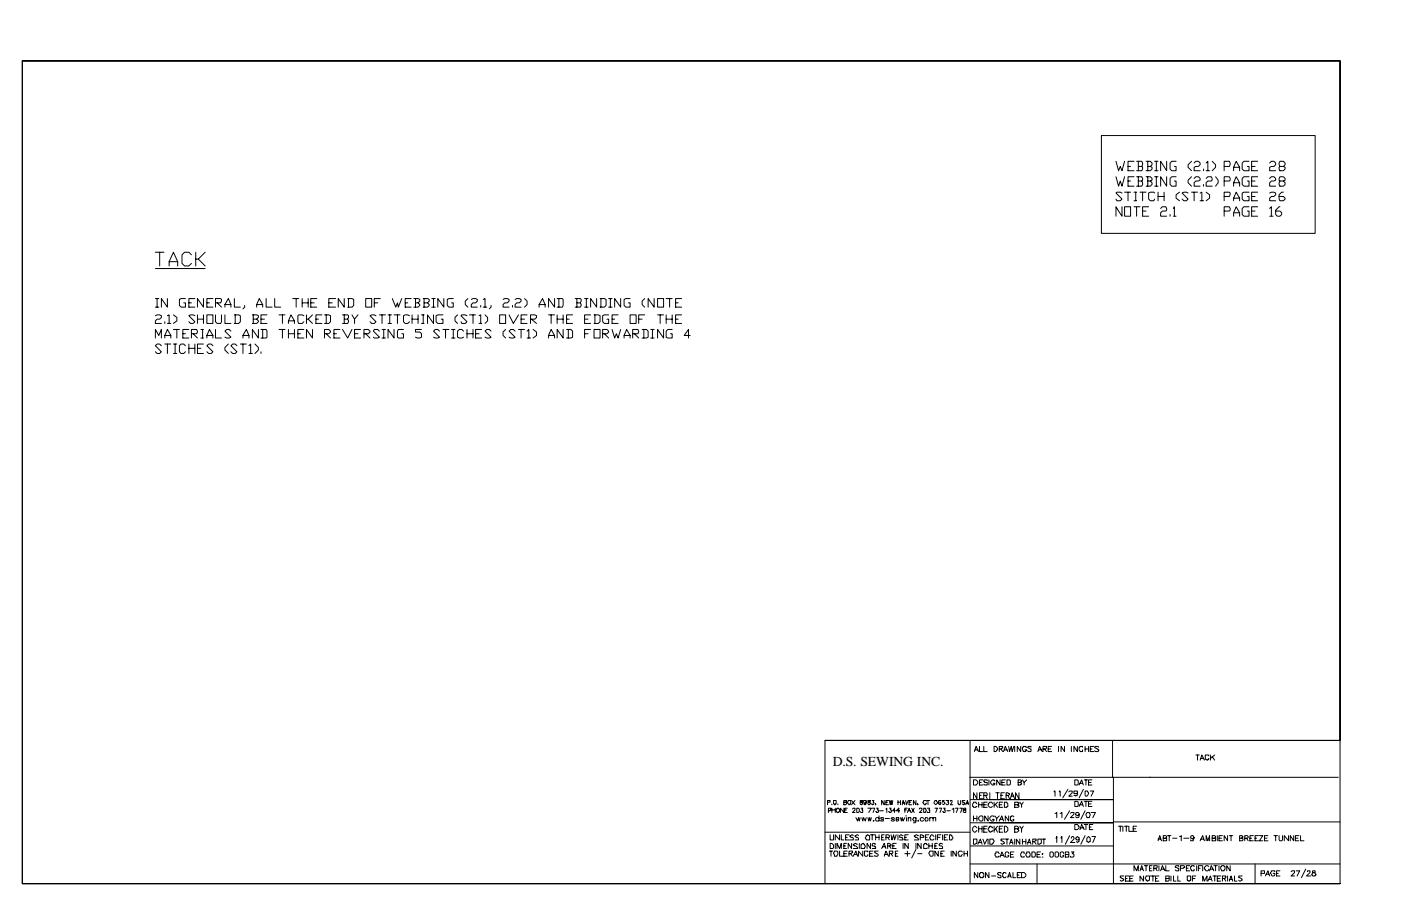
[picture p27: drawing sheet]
<svg xmlns="http://www.w3.org/2000/svg" width="432mm" height="279mm" viewBox="0 0 432 279" stroke-linecap="round" stroke-linejoin="round" font-family="sans-serif">
<defs><g id="words">
<text font-size="4.2" x="256.6" y="236.3">D.S. SEWING INC.</text>
</g></defs>
<g fill="none" stroke="#000" stroke-width=".31">
<path d="M6.9 18.8h406.1v209.5h-158.7v44.2M6.9 18.8v253.7h406.1M6.9 18.8h406.1v253.7M339.5 41.8h65.8v30.2h-65.8zM344 49.7l.8 3 .5-1.4 .5 1.4 .8-3M344 54.5l.8 2.9 .5-1.6 .5 1.6 .8-2.9M345.8 59.5l-.5-.2h-1.1l-.2 .2 1.8 1.9-.5 .5h-1.1l-.2-.5M346.6 59.3h1.9M347.7 51.3h.8M347.7 55.8h.8M347.7 59.3v2.6M349.5 49.7h-1.8v3h1.8"/>
<path d="M349.5 54.5h-1.8v2.9h1.8M349.5 59.3h.8M350 59.3v2.6M350.3 49.7h1.6l.3 .6-.3 1M350.3 54.5h1.6l.3 .5v.6l-.3 .2M350.8 51.3h1.1l.3 .3v.5l-.3 .6h-1.6M350.8 55.8h1.1l.3 1.1-.3 .5h-1.6M350.8 49.7v3M350.8 54.5v2.9M351.4 59.3h1.8M352.2 59.3v2.6M353.2 49.7h1.3l.6 .6v.5l-.6 .5"/>
<path d="M353.2 54.5h1.3l.6 .5v.6l-.6 .2M353.7 51.3h.8l.6 .3v.5l-.6 .6h-1.3M353.7 55.8h.8l.6 .6v.5l-.6 .5h-1.3M353.7 49.7v3M353.7 54.5v2.9M355.9 59.5l-.3-.2h-1.1l-.5 .2v1.9l.5 .5h1.1l.3-.5M355.9 52.7h1M355.9 49.7h1M355.9 57.4h1M355.9 54.5h1M356.4 49.7v3M356.4 54.5v2.9"/>
<path d="M356.9 59.3v2.6M358.8 59.3v2.6M359.6 49.7v3l-1.9-3v3M359.6 54.5v2.9l-1.9-2.9v2.9M362.5 49.7h-1.3l-.6 .6v1.8l.6 .6h1.3v-1.4h-.6M362.5 54.5h-1.3l-.6 .5v1.9l.6 .5h1.3v-1.6h-.6M363.5 59.3l-1 .8v1l1 .8M366.2 59.5l-.5-.2h-.8l-.6 .2 1.9 1.9-.5 .5h-.8l-.6-.5M367.2 49.7l-1 1.1v.8l1 1.1M367.2 54.5l-1 1.1v.8l1 1M367.2 59.3h1.9M368 50.3l.6-.6h.8l.5 .6v.5l-.5 .5h-.8l-.6 .3v1.1h1.9"/>
<path d="M368 55l.6-.5h.8l.5 .5v.6l-.5 .2h-.8l-.6 .6v1h1.9M368 59.3v2.6M369.9 59.5l.5-.2v2.6M370.9 52.1v.6M370.9 56.9v.5M371.7 50.3l.6-.6v3M371.7 55l.6-.5h1l.3 1.1-.3 .2h-1l-.6 .6v1h1.9M371.7 59.3l1.1 .8v1l-1.1 .8M371.7 52.7h1.1M373.6 49.7l1 1.1v.8l-1 1.1M374.6 54.5l.8 1.1v.8l-.8 1M377.3 51.3h1.6l.2-.5-.2-1.1h-1.6v3"/>
<path d="M377.3 55.8h1.6l.2-.2-.2-1.1h-1.6v2.9M380.2 52.7v-1.1l.8-1.9 1.1 1.9v1.1M380.2 57.4v-1l.8-1.9 1.1 1.9v1M380.2 51.6h1.9M380.2 56.4h1.9M385 49.7h-1.6l-.5 .6v1.8l.5 .6h1.6v-1.4h-.6M385 54.5h-1.6l-.5 .5v1.9l.5 .5h1.6v-1.6h-.6M385 59.3h-1.6l-.5 .2v1.9l.5 .5h1.6v-1.3h-.6M385.8 51.3h1M385.8 55.8h1M387.6 49.7h-1.8v3h1.8M387.6 54.5h-1.8v2.9h1.8"/>
<path d="M387.6 59.3h-1.8v2.6h1.8M391.3 50.3l.5-.6h.8l.6 .6v.5l-.6 .5h-.8l-.5 .3v1.1h1.9M391.3 55l.5-.5h.8l.6 .5v.6l-.6 .2h-.8l-.5 .6v1h1.9M391.3 59.5l.5-.2h.8l.6 .2v.6l-.6 .5h-.8l-.5 .5v.8h1.9M394.5 51.3l-.3-.5 .3-1.1h1.1l.5 .6v.5l-.5 .5h-1.1l-.3 .3 .3 1.1h1.1l.5-.6v-.5l-.5-.3M394.5 55.8l-.3-.2 .3-1.1h1.1l.5 .5v.6l-.5 .2h-1.1l-.3 .6 .3 1h1.1l.5-.5v-.5l-.5-.6M395.6 59.3h-.6l-.8 .8v1.3l.3 .5h1.1l.5-.5-.5-.8h-1.4M47.9 77.8h2.6M49.2 77.8v4.2M59 78.6l-.8-.8h-1.3l-.8 .8v2.6l.8 .8h1.3l.8-.8M60.3 77.8v4.2M61.1 79.9l2.1 2.1"/>
<path d="M63.2 77.8l-2.1 2.1h-.8M345.8 63.8v2.9l-1.8-2.9v2.9M346.6 63.8h1.9v2.9h-1.9zM349.5 61.9h.8M349.5 63.8h1.9M350.3 63.8v2.9M352.2 65.1h1M354 63.8h-1.8v2.9h1.8M356.9 60.6h1.9M357.7 64.3l.5-.5h1.1l.3 1-.3 .3h-1.1l-.5 .5v1.1h1.9M360.6 66.1v.6M361.7 64.3l.2-.5v2.9"/>
<path d="M361.7 66.7h.8M369.9 61.9h1M377.3 60.6h1.6l.2-1.1-.2-.2h-1.6v2.6M377.3 65.1h1.6l.2-.3-.2-1h-1.6v2.9M380.2 61.9v-.8l.8-1.8 1.1 1.8v.8M380.2 66.7v-1.1l.8-1.8 1.1 1.8v1.1M380.2 61.1h1.9M380.2 65.6h1.9M385 63.8h-1.6l-.5 .5v1.8l.5 .6h1.6v-1.6h-.6M385.8 60.6h1M385.8 65.1h1M387.6 63.8h-1.8v2.9h1.8"/>
<path d="M391.3 64.3l.5-.5v2.9M391.3 66.7h1.1M394.5 63.8h-.3l-1 1v1.3l.5 .6h.8l.5-.6v-.5l-.5-.5h-1.3M47.9 97.4l.5-.3h.8l.5 .3v.5l-.5 .5h-.8l-.5 .6v.7h1.8M47.9 82.8h15.3M47.9 92.1h1M47.9 94.7h1M48.4 92.1v2.6M50.8 99.2v.5M51.6 92.1v2.6l-1.9-2.6v2.6M51.6 97.4l.5-.3v2.6M51.6 99.7h1.1"/>
<path d="M52.1 82v-1.3l1.3-2.9 1.4 2.9v1.3M52.1 80.7h2.7M53.4 97.1l1.1 .8v1.1l-1.1 .7M57.1 92.1h-1.3l-.5 .2v1.9l.5 .5h1.3v-1.3h-.5M58.2 93.4h.8M60.1 92.1h-1.9v2.6h1.9M60.1 97.4l-.6-.3h-.8l-.5 .3 1.9 1.8-.6 .5h-.8l-.5-.5M60.9 97.1v2.6M60.9 98.4h1.8M62.7 92.1v2.6l-1.8-2.6v2.6M62.7 97.1v2.6M63.8 97.1h1.8v2.6h-1.8z"/>
<path d="M63.8 93.4h.8M65.6 92.1h-1.8v2.6h1.8M66.4 93.4h1.6l.3-1.1-.3-.2h-1.6v2.6M66.4 97.1v2.1l.5 .5h1.1l.3-.5v-2.1M66.9 93.4l1.4 1.3M69.3 94.7v-.8l1.1-1.8 .8 1.8v.8M69.3 97.1v2.6h1.9M69.3 93.9h1.9M72.2 92.1v2.6h1.9M72.2 97.1h1.4l.5 .3v1.8l-.5 .5h-1.4M72.5 97.1v2.6M75.4 94.2v.5l-.5 .5"/>
<path d="M77.8 97.1h1.3l.5 .3v.5l-.5 .5M78.1 98.4h1l.5 .8-.5 .5h-1.3M78.1 97.1v2.6M79.1 94.7v-.8l.8-1.8 1.1 1.8v.8M79.1 93.9h1.9M80.4 98.4h1.1M82 92.1v2.6h1.9M82.3 97.1h-1.9v2.6h1.9M84.7 92.1v2.6h1.8M86 97.1h1.8M87 97.1v2.6M88.9 99.7v-.7l.8-1.9 1.1 1.9v.7"/>
<path d="M88.9 99h1.9M90.2 92.1h1.9M91.3 92.1v2.6M93.1 93.4h1.9M93.1 92.1v2.6M93.7 97.4l-.6-.3h-1l-.3 .3v1.8l.3 .5h1l.6-.5M94.5 97.1v2.6M95 92.1v2.6M95 98.4l1.3 1.3M95.8 93.4h1M96.3 97.1l-1.3 1.3h-.5M97.4 98.4h.8"/>
<path d="M97.6 92.1h-1.8v2.6h1.8M99.2 97.1h-1.8v2.6h1.8M100 97.1h1.3l.6 .3v1.8l-.6 .5h-1.3M100.5 97.1v2.6M101.3 93.4h1.1M103.5 92.1h-2.2v2.6h2.2M105.6 97.1h1.6l.2 .3-.2 1M106.1 92.1v2.6l-1.9-2.6v2.6M106.1 98.4h1.1l.2 .8-.2 .5h-1.6M106.1 97.1v2.6M107.2 92.1h1.3l.5 .2v1.9l-.5 .5h-1.3M107.4 92.1v2.6"/>
<path d="M108.5 97.1l.8 1.3v1.3M110.3 97.1l-1 1.3M112.7 92.1h1.9v2.6h-1.9zM115.4 93.4h1M115.9 97.4l-.5-.3h-.8l-.6 .3 1.9 1.8-.5 .5h-.8l-.6-.5M116.9 97.1h1.9M117.2 92.1h-1.8v2.6M117.7 97.1v2.6M119.6 99.7h1M119.6 97.1h1M120.1 97.1v2.6M120.9 92.1l1.1 2.6 .5-1.3 .3 1.3 1-2.6"/>
<path d="M121.4 97.1h1.9M122.5 97.1v2.6M124.9 93.4h.8M126.2 97.4l-.5-.3h-.8l-.5 .3v1.8l.5 .5h.8l.5-.5M126.7 92.1h-1.8v2.6h1.8M127 98.4h1.9M127 97.1v2.6M127.5 92.1h1.4l.5 .2v.6l-.5 .5M128.1 93.4h.8l.5 .8-.5 .5h-1.4M128.1 92.1v2.6M128.9 97.1v2.6M129.9 99.7h.8"/>
<path d="M129.9 97.1h.8M130.4 92.1h1.4l.5 .2v.6l-.5 .5M130.4 97.1v2.6M130.7 93.4h1.1l.5 .8-.5 .5h-1.4M130.7 92.1v2.6M133.1 92.1h1M133.1 94.7h1M133.6 97.1v2.6l-1.8-2.6v2.6M133.6 92.1v2.6M136.5 97.1h-1.6l-.5 .3v1.8l.5 .5h1.6v-1.3h-.5M136.8 92.1v2.6l-1.9-2.6v2.6M139.7 92.1h-1.3l-.6 .2v1.9l.6 .5h1.3v-1.3h-.5"/>
<path d="M141 97.1l-.8 .8v1.1l.8 .7M143.9 97.4l-.5-.3h-1.1l-.2 .3 1.8 1.8-.5 .5h-1.1l-.2-.5M144.2 92.1l-.8 .8v1l.8 .8M144.7 97.1h1.9M145.3 92.3l.5-.2h.8l.5 .2v.6l-.5 .5h-.8l-.5 .5v.8h1.8M145.8 97.1v2.6M147.6 97.4l.6-.3v2.6M147.6 99.7h.8M148.2 94.2v.5M149 92.3l.5-.2v2.6M149 94.7h1M149.5 97.1l.8 .8v1.1l-.8 .7"/>
<path d="M151.3 94.2v.5l-.5 .5M154 97.1h1.8v2.6h-1.8zM155 92.3l.6-.2h.8l.5 .2v.6l-.5 .5h-.8l-.6 .5v.8h1.9M156.9 97.1l1.3 2.6 1.6-2.6M158 94.2v.5M158.8 92.3l.5-.2h.8l.5 .2v.6l-.5 .5h-.8l-.5 .5v.8h1.8M160.6 98.4h1.1M161.7 92.1l.8 .8v1l-.8 .8M162.5 97.1h-1.9v2.6h1.9M163.5 98.4h1.3l.6-.5v-.5l-.6-.3h-1.3v2.6M163.8 98.4l1.6 1.3M166.2 94.7v-.8l1-1.8 .8 1.8v.8"/>
<path d="M166.2 93.9h1.8M169.1 97.1h1.8M169.9 97.1v2.6M170.9 92.1v2.6l-1.8-2.6v2.6M171.7 92.1h1.6l.3 .2v1.9l-.3 .5h-1.6M171.7 98.4h1.9M171.7 97.1v2.6M172.2 92.1v2.6M173.6 97.1v2.6M174.6 98.4h.8M176.5 97.1h-1.9v2.6h1.9M177.3 92.1h1.6l.2 .2-.2 1.1"/>
<path d="M177.8 93.4h1.1l.2 .8-.2 .5h-1.6M177.8 92.1v2.6M180.2 92.1h1M180.2 94.7h1M180.2 98.4h1M180.7 92.1v2.6M182 97.1h-1.8v2.6h1.8M183.1 97.1h1.3l.5 .3v1.8l-.5 .5h-1.3M183.4 97.1v2.6M183.9 92.1v2.6l-1.9-2.6v2.6M184.9 92.1h1.4l.5 .2v1.9l-.5 .5h-1.4M185.2 92.1v2.6"/>
<path d="M187.6 97.1h-1.3l-.6 .3v1.8l.6 .5h1.3v-1.3h-.5M187.6 92.1h1M187.6 94.7h1M188.1 92.1v2.6M188.6 98.4h.8M190.5 97.1h-1.9v2.6h1.9M191.3 92.1v2.6l-1.9-2.6v2.6M194.2 97.1h1.9v2.6h-1.9zM194.2 92.1h-1.3l-.5 .2v1.9l.5 .5h1.3v-1.3h-.5M196.8 98.4h1.1M198.7 92.1l-.8 .8v1l.8 .8M198.7 97.1h-1.9v2.6"/>
<path d="M201.6 92.1v2.6l-1.8-2.6v2.6M202.7 92.1h1.8v2.6h-1.8zM202.7 97.1h1.8M203.5 97.1v2.6M205.3 92.1h1.9M205.3 98.4h1.9M205.3 97.1v2.6M206.4 92.1v2.6M207.2 97.1v2.6M208.2 93.4h.8M208.2 98.4h.8M210.1 92.1h-1.9v2.6h1.9"/>
<path d="M210.1 97.1h-1.9v2.6h1.9M47.9 104.2v-2.6l1 1.9 .8-1.9v2.6M49.7 106.6l-.5-.5h-.8l-.5 .5 1.8 1.9-.5 .5h-.8l-.5-.5M50.8 104.2v-.7l.8-1.9 1.1 1.9v.7M50.8 103.5h1.9M50.8 106.1h1.9M51.6 106.1v2.9M53.4 101.6h1.9M53.4 106.1h1.1M53.4 109h1.1M54 106.1v2.9M54.5 101.6v2.6"/>
<path d="M56.4 102.9h.7M57.1 106.6l-.5-.5h-.8l-.5 .5v1.9l.5 .5h.8l.5-.5M58.2 101.6h-1.8v2.6h1.8M58.2 106.1v2.9M58.2 107.4h1.9M59 102.9h1.6l.3-.5-.3-.8h-1.6v2.6M59.5 102.9l1.4 1.3M60.1 106.1v2.9M60.9 107.4h1M61.9 101.6h.8M61.9 104.2h.8M62.4 101.6v2.6"/>
<path d="M62.7 106.1h-1.8v2.9h1.8M63.8 104.2v-.7l.8-1.9 1 1.9v.7M63.8 103.5h1.8M65.6 106.6l-.5-.5h-.8l-.5 .5 1.8 1.9-.5 .5h-.8l-.5-.5M66.4 101.6v2.6h1.9M70.4 106.1l-1.1 1.1v.7l1.1 1.1M71.2 102.1l-.6-.5h-.8l-.5 .5 1.9 1.9-.6 .2h-.8l-.5-.2M73 106.6l-.5-.5h-.8l-.5 .5 1.8 1.9-.5 .5h-.8l-.5-.5M74.1 106.1h1.8M74.9 104.2v-.7l1-1.9 .8 1.9v.7M74.9 103.5h1.8M74.9 106.1v2.9"/>
<path d="M76.7 106.6l.6-.5v2.9M76.7 109h1.1M78.6 106.1l1 1.1v.7l-1 1.1M79.6 101.6v2.6l-1.8-2.6v2.6M80.4 101.6h1.6l.3 .5v1.9l-.3 .2h-1.6M80.4 108.5v.5M81 101.6v2.6M86 101.6h1.8M87 101.6v2.6M88.9 102.9h1.9M88.9 101.6v2.6M90.8 101.6v2.6"/>
<path d="M91.8 102.9h.8M93.7 101.6h-1.9v2.6h1.9M96.3 101.6v2.6l-1.8-2.6v2.6M100 102.9h1.3l.6-.8-.6-.5h-1.3v2.6M100.5 102.9l1.4 1.3M102.9 102.9h.8M104.8 101.6h-1.9v2.6h1.9M105.6 101.6l1.6 2.6 1.3-2.6M109.3 102.9h1M111.1 101.6h-1.8v2.6h1.8M112.2 102.9h1.3l.5-.8-.5-.5h-1.3v2.6M112.7 102.9l1.3 1.3"/>
<path d="M116.9 102.1l-.5-.5h-1l-.3 .5 1.8 1.9-.5 .2h-1l-.3-.2M117.7 101.6h1.1M117.7 104.2h1.1M118.3 101.6v2.6M121.4 101.6v2.6l-1.8-2.6v2.6M124.4 101.6h-1.6l-.3 .5v1.9l.3 .2h1.6v-1.3h-.6M129.9 101.6h-1.8v.8h1.3l.5 .5v1.1l-.5 .2h-.8l-.5-.2M135.5 102.1l-.6-.5h-.8l-.5 .5 1.9 1.9-.6 .2h-.8l-.5-.2M136.5 101.6h1.9M137.3 101.6v2.6M139.2 101.6h1M139.2 104.2h1"/>
<path d="M139.7 101.6v2.6M142.9 102.1l-.6-.5h-.7l-.6 .5v1.9l.6 .2h.7l.6-.2M143.9 102.9h1.9M143.9 101.6v2.6M145.8 101.6v2.6M146.6 102.9h1M148.4 101.6h-1.8v2.6h1.8M151.3 102.1l-.5-.5h-.8l-.5 .5 1.8 1.9-.5 .2h-.8l-.5-.2M155.8 101.6l-.8 .8v1.1l.8 .7M158.8 102.1l-.6-.5h-.8l-.5 .5 1.9 1.9-.6 .2h-.8l-.5-.2M159.8 101.6h1.9M160.6 101.6v2.6"/>
<path d="M162.5 102.1l.5-.5v2.6M162.5 104.2h1M164.3 101.6l1.1 .8v1.1l-1.1 .7M169.1 104.2v-.7l.8-1.9 1 1.9v.7M169.1 103.5h1.8M173.6 101.6v2.6l-1.9-2.6v2.6M174.6 101.6h1.3l.6 .5v1.9l-.6 .2h-1.3M175.2 101.6v2.6M180.2 102.9h1M182 101.6h-1.8v2.6M183.1 101.6h1.8v2.6h-1.8zM185.7 102.9h1.4l.5-.8-.5-.5h-1.4v2.6"/>
<path d="M186.3 102.9l1.3 1.3M188.6 101.6l.8 2.6 .6-1.3 .5 1.3 .8-2.6M192.4 104.2v-.7l.7-1.9 1.1 1.9v.7M192.4 103.5h1.8M195 102.9h1.6l.2-.5-.2-.8h-1.6v2.6M195.5 102.9l1.3 1.3M197.9 101.6h1.3l.6 .5v1.9l-.6 .2h-1.3M198.4 101.6v2.6M200.6 101.6h1M200.6 104.2h1M201.1 101.6v2.6M204.5 101.6v2.6l-1.8-2.6v2.6"/>
<path d="M207.2 101.6h-1.4l-.5 .5v1.9l.5 .2h1.4v-1.3h-.6M212.7 103.5h-1.8l1.3-1.9v2.6M254.3 228.3h158.7M299 239.7h44.2M299 228.3v44.2M300.3 231.8l.5-1.6 .8 1.6M300.6 231.2h.8M301.9 230.2v1.6h1M303.2 230.2v1.6h1.1M306.4 230.2h.5l.5 .5v.5h-.2l-.3 .6h-.5zM308 231l1-.3v-.5h-1v1.6M308.5 231l.5 .8"/>
<path d="M309.3 231.8l.5-1.6 .8 1.6M309.6 231.2h.8M310.9 230.2l.2 1.6 .6-1.6 .2 1.6 .6-1.6M312.7 230.2v1.6M314.6 230.2v1.6l-1.1-1.6v1.6M316.4 230.5h-.2v-.3h-.8v.3h-.3v.7l.3 .6h.8l.2-.6h-.5M317.8 230.5v-.3h-.8l-.3 .3 1.1 .5v.8h-.8l-.3-.3M319.9 231.8l.5-1.6 .8 1.6M320.1 231.2h.8M321.5 231h.8l.2-.3v-.5h-1v1.6M322 231l.5 .8M323.1 231h.7"/>
<path d="M324.1 230.2h-1v1.6h1M326.2 230.2v1.6M328.1 230.2v1.6l-1.1-1.6v1.6M330.2 230.2v1.6M332.1 230.2v1.6l-1.1-1.6v1.6M333.6 230.5v-.3h-.8v.3h-.2v.7l.2 .6h.8v-.6M334.4 231h1.1M334.4 230.2v1.6M335.5 230.2v1.6M336 231h.5M337.1 230.2h-1.1v1.6h1.1M338.7 230.5l-.3-.3h-.8l-.3 .3 1.1 .5 .3 .5-.3 .3h-.8l-.3-.3"/>
<path d="M342.9 228.3v11.4M354.3 239.7h58.2M354.5 239.7h-11.3v32.8M368.6 232.8h1M369.1 232.8v1.6M369.9 234.4l.5-1.6 .8 1.6M370.2 233.9h.7M372.5 233.1v-.3h-1v1.4l.8 .2 .2-.5M373.1 232.8v1.6M373.6 233.4l.8 1M374.4 232.8l-1.3 1.1M254.3 256.6h44.7"/>
<path d="M255.1 247.4h.8v-.5h-.8v1.3M255.3 250h.6v-.2h.2v-.6h-.8v1.4M255.9 257.4v1.6h1v-1.6M256.4 247.9v.3zM256.4 249.2v1.4M256.4 249.8h1M256.9 246.9h.8v1h-.3v.3l-.5-.3zM257.4 249.2v1.4M257.7 249.5h.3v-.3h.5v.3h.3v.8h-.3v.3h-.5v-.3h-.3zM258.2 247.9v.3zM258.8 257.4v1.6l-1.4-1.6v1.6M259.3 257.4v1.6h.8"/>
<path d="M260.1 249.2v1.4l-1.1-1.4v1.4M260.1 247.4h.8v-.5h-.8v1.3h.5l.3-.3v-.5h-.3M260.3 249.8h.6M260.6 258.2h.5M261.1 249.2h-.8v1.4h.8M261.4 246.9h.8v1a.56 .56 0 0 1-.8 0 .56 .56 0 0 1 0-.8zM261.7 257.4h-1.1v1.6h1.1M262.5 246.9l1 1.3M262.7 249.5l.3-.3h.5v.6l-.8 .8h.8M263 257.7l-.3-.3-.8 .3 .3 .5h.5l.3 .3v.5h-1.1M263.5 246.9l-1 1.3M263.8 252.1l.5 1.1 .3-1.1 .2 1.1 .3-1.1"/>
<path d="M264.1 249.2h.5l.2 .3v.8l-.2 .3h-.5zM264.6 257.7l-.3-.3-.8 .3 .3 .5h.5l.3 .3v.5h-1.1M265.1 246.9l.3 .5 .5 .2-.3 .6-.5-.3v-.5h.5l.3-.5zM265.4 249.2h.5l-.3 .6h.3v.8h-.5l-.3-.3M265.6 252.1l.3 1.1 .3-1.1 .5 1.1 .3-1.1M267 257.7h.2v-.3l.8 .3v1.3h-1l-.3-.5zM267 247.1v.3l-.6 .2-.2-.2v-.5h.8v1h-.3v.3l-.5-.3M267.5 246.9v.2l.8 .5-.3 .6-.5-.3v-.5h.5l.3-.5zM267.5 249.2h1.1l-.8 1.4M267.5 252.1l.3 1.1 .2-1.1 .3 1.1 .3-1.1M268.3 257.4h1.3M268.8 249.2h.8l-.5 1.4"/>
<path d="M268.8 246.9h.5l-.2 .5h.2v.5l-.2 .3-.5-.3M268.8 257.4v1.6M269.1 253.2l.2-.3v.3zM269.9 247.9v.3M269.9 258.2h1M269.9 257.4v1.6M270.1 249.2h.6l-.3 .6 .5 .2-.2 .6h-.6v-.3h-.2M270.9 252.4l-.2-.3h-.6l-.2 .3v.5l.2 .3h.6l.2-.3M270.9 251.6v1.6M270.9 257.4v1.6M271.2 250h1.1M271.7 258.2h.6"/>
<path d="M272.3 252.4v-.3h-.8l.2 .6h.6v.5h-.8v-.3M272.5 257.4h-.8v1.6h.8M272.5 246.9v1.3l-.8-1.3v1.3M272.8 252.4h1.3M273 258.2h1.1v-.5l-.3-.3h-.8v1.6M273 249.5l.3-.3v1.4M273 247.4h.6M273.6 258.2l.5 .8M273.8 246.9h-.8v1.3h.8M274.1 249.2h.5l-.2 .6 .5 .2-.3 .6h-.5v-.3h-.3M274.1 246.9l.3 1.3 .2-1.3 .3 1.3 .3-1.3M274.6 257.4l.3 1.6 .5-1.6 .3 1.6 .5-1.6"/>
<path d="M275.7 252.4l-.3-.3h-.5l-.3 .3 1.1 .5-.3 .3h-.5l-.3-.3M276 250h-.8l.5-.8v1.4M276.2 252.7h.8v-.6h-.8v1.1h.6l.2-.3M276.8 246.9v1.3M276.8 257.4v1.6M276.8 247.4h.7M277.3 250h-1.1l.8-.8v1.4M277.5 252.1l.3 1.1 .3-1.1 .2 1.1 .6-1.1M277.5 246.9v1.3M278.1 248.2l.2-1.3 .6 1.3M278.1 247.6h.8M278.3 257.7l-.5-.3-.5 .3v.5h.8l.2 .6v.2h-1"/>
<path d="M278.9 258.2h.5M278.9 249.8h.5M279.1 251.6h.3zM279.1 246.9l.3 1.3 .5-1.3M279.4 252.1v1.1M279.7 249.2h-.8v1.4M279.7 250.6l.5-1.4 .5 1.4M279.9 257.4h-1v1.6h1M279.9 252.4l.3-.3h.5v1.1M279.9 250h.6M279.9 252.1v1.1M280.2 247.4h.5"/>
<path d="M281 246.9h-.8v1.3h.8M281 249.2l.8 1.4M281.8 249.2l-.8 1.4M282.3 246.9v1.3l-.8-1.3v1.3M282.3 252.1v1.4l-.3 .2h-.5M282.3 252.4l-.3-.3h-.5l-.2 .6 .2 .5h.5l.3-.3M282.8 253.2l.3-.3v.3zM282.8 247.9v.3M283.1 257.7l-.5-.3-.8 .3 .2 .5h.6l.5 .6v.2h-1.3M283.4 249.5v-.3h.8v.6l-.8 .8h.8M283.6 258.2h1.1v-.5l-1.1-.3v1.6M284.7 249.2h.5l.3 .6-.3 .8h-.5z"/>
<path d="M284.7 252.4l-.3-.3h-.5l-.3 .3v.5l.3 .3h.5l.3-.3M285.2 252.1h.6l.2 .3v.5l-.2 .3h-.6l-.2-.5zM285.2 258.2h.6M285.5 247.1v-.2h-.8v.2a.56 .56 0 0 0 0 .8 .56 .56 0 0 0 .8 0v-.3M285.8 249.2h.7l-.2 .6h.2v.8h-.7v-.3M285.8 246.9h.7M286 246.9v1.3M286.3 257.4h-1.1v1.6h1.1M286.5 252.4l.3-.3h.5l.3 .3v.8M286.5 252.1v1.1M287.6 252.4v-.3h.8v1.1M287.9 258l-.8-.6-.6 .8 .3 .8h.8l.3-.2"/>
<path d="M288.1 246.9h.6l.2 .5-.5 .8-.5-.6zM288.1 249.2h.8l-.5 1.4M288.4 257.4v1.6M288.9 258.2h.8M289.5 249.2h.7l-.5 1.4M290 257.4h-1.1v1.6M290 246.9h-.5l-.3 .2v.8l.5 .3v-.3h.3v-.5h-.8v.2M290.5 257.4v1.6M290.8 249.2h.5l-.3 .6h.3v.8h-.5v-.3h-.3M291 246.9h-.5v.5l.3-.3 .5 .5-.5 .6-.3-.3M291 258.2h.6M291.6 246.9h.8l-.3 .5h.3v.5l-.3 .3-.5-.3"/>
<path d="M291.8 250h1.1M292.1 257.4h-1.1v1.6h1.1M292.6 257.4h.6l.5 .8-.3 .8h-.8zM292.9 247.1v-.2h.5v.5l-.5 .8h.8M293.4 249.5l.6-.3v1.4M294.5 249.2h.8l-.6 1.4M295.3 246.9v1h.2v.3l.6-.3v-1M295.8 249.2h.8l-.5 1.4M297.1 249.2l-.2 .3 .2 .3h.6v.8h-.6l-.2-.3 .2-.5h.6v-.6zM297.4 246.9h-.8v.5h.5v.2h.3l-.3 .6-.5-.3M297.7 248.2l.5-1.3 .2 1.3M297.9 247.6h.5"/>
<path d="M299.2 246.6h44M299.2 253.7h44M300 240.5h.8l.6 .5v.6l-.6 .5h-.8zM300 258.8h1.1v1.3l-1.1 .2zM300 251.6v1.6M300 252.4h1.1M301.1 247.9l-.3-.5h-.8l-.2 .5v.8h.2v.3h.8v-.3h.3M301.1 244.5v1.8l-1.1-1.8v1.8M301.1 255.3l-.5-.5-.8 .5v.8l.5 .5 .8-.5M301.1 251.6v1.6M301.6 248.2h1.1M301.6 255.6h1.1"/>
<path d="M301.6 247.4v1.6M301.6 254.8v1.8M301.6 259.8h.8M301.9 241.3h.5M301.9 245.3h.5M302.2 251.6h.5l.2 .3v1l-.2 .3h-.5l-.6-.5v-.6zM302.7 247.4v1.6M302.7 254.8v1.8M302.9 240.5h-1v1.6h1M302.9 244.5h-1v1.8h1M302.9 258.8l.6 1.5 .8-1.5M303.2 245.3h1.1v-.6l-.3-.2h-.8v1.8"/>
<path d="M303.2 248.2h.8M303.2 255.6h.8M303.7 245.3l.6 1M304.3 240.8v-.3h-.8l-.3 .3 .3 .5h.8v.8h-.8l-.3-.3M304.3 247.4h-1.1v1.6h1.1M304.3 254.8h-1.1v1.8h1.1M304.5 251.6v1.6l-1-1.6v1.6M304.5 258.8v1.5M304.8 240.5v1.6M305.1 258.8h1l.3 .8-.5 .7h-.8zM305.1 244.5v1.8M305.9 247.9l-.3-.5h-.5l-.3 .5h-.3v.5l.6 .6h.5l.3-.3"/>
<path d="M305.9 255.3v-.2l-.8-.3-.6 .8 .6 1 .8-.2v-.3M306.4 251.9l-.3-.3h-.5l-.5 .5v.6l.5 .5h.5l.3-.5h-.5M306.4 247.4v1.6M306.4 254.8v1.8M306.7 240.8h-.3v-.3h-.5l-.6 .5v.6l.6 .5h.5v-.3h.3v-.2h-.6M306.7 251.6l.5 .8v.8M306.9 248.2l.5 .8M306.9 244.5h1.1M306.9 255.6l.5 1M307.4 247.4l-1 1M307.4 244.5v1.8M307.4 254.8l-1 1.3"/>
<path d="M308 253.2l.8-1.6 .5 1.6M308 248.2h.8M308 255.6h.8M308 251.6l-.8 .8M308.2 240.5v1.6l-1-1.6v1.6M308.2 252.7h.8M308.5 245.3h.5M308.8 241.3h.8M309 247.4h-1v1.6h1M309 254.8h-1v1.8h1M309.6 247.4h.8l.2 .5v.8h-.2v.3h-.8zM309.6 254.8h.5l.5 .5v.8l-.5 .5h-.5z"/>
<path d="M309.6 244.5h-1.1v1.8h1.1M309.6 258.8h-1.1v.5l1.1 .5v.3l-.6 .2-.5-.2M309.8 240.5h-1v1.6h1M309.8 258.8h1.1M310.1 245.3h.8l.2-.6-1-.2v1.8M310.4 240.5h.7l.3 .3v1l-.3 .3h-.7zM310.4 258.8v1.5M310.6 245.3l.5 1M310.9 251.6v1.6l-1.1-1.6v1.6M311.4 246.3l.5-1.8 .8 1.8M311.4 259.8h.8M311.7 245.5h.8"/>
<path d="M312.5 251.9l-.3-.3h-.5v.3h-.3v1h.3v.3h.5l.3-.3v-.2h-.3M312.7 248.2h1.1v-.3h.3l-.3-.5h-1.1v1.6h1.1l.3-.3v-.3l-.6-.2M312.7 255.6h1.1l.3-.3-.6-.5h-.8v1.8h.8l.6-.5-.6-.5M312.7 258.8v1.5M313.8 241.3h.8v-.3h.3l-.3-.5h-.8v1.6h.8v-.3h.3v-.2l-.6-.3M314.1 244.5v1.8l-1.1-1.8v1.8M314.3 247.4l.6 .8v.8M314.3 258.8v1.5l-1-1.5v1.5M314.3 254.8l.6 .8v1M315.1 240.5l.5 .8v.8M315.1 258.8v1.5M315.1 259.6h1.1"/>
<path d="M315.4 247.4l-.5 .8M315.4 254.8l-.5 .8M316.2 258.8v1.5M316.4 240.5l-.8 .8M316.7 259.8h.8M318.3 259.6l1.1-.3v-.5h-1.1v1.5M318.8 259.6l.6 .7M319.9 258.8h1v1.3l-1 .2zM321.2 258.8h1.1M321.7 258.8v1.5M324.9 244.2v-.3h.3v1.6M325.2 250.8l.5-.2v1.5"/>
<path d="M325.4 258.5l.3-.5v1.8M326.5 244.2v-.3h.3v1.6M326.8 250.8l.5-.2v1.5M327 258.5l.3-.5v1.8M329.1 243.4l-1.5 2.7M329.4 244.2l.3-.3h.8v.6l-1.1 1h1.1M329.7 250l-1.6 2.7M329.7 257.7l-1.4 2.6M329.9 250.8l.3-.2h.8v.5l-1.1 1h1.1M330.2 258.5l.3-.5 .5 .2v.6l-1.1 1h1.4M331.3 240.5h.8l.2 .3v1l-.2 .3h-.8zM331.3 247.1h.8l.2 .3v1l-.2 .3h-.8z"/>
<path d="M331.3 254.3h.8l.2 .5h.3v.5l-.5 .6h-.8zM332.1 244.5v.2h-1.1v-.8h1.1v1.4l-.6 .2-.5-.2M332.6 242.1l.8-1.6 .5 1.6M332.6 248.7l.8-1.6 .5 1.6M332.6 251.1v.3l-.5 .2-.6-.2v-.6l.3-.2h.5l.3 .2v1.1l-.3 .2h-.5l-.3-.2M332.6 258.8l-.3 .2h-.5v-.2h-.3l.6-.8 .5 .2v1.4l-.5 .2-.3-.2M332.8 255.9l.6-1.6 .8 1.6M332.8 241.6h.8M332.8 248.2h.8M333.1 255.3h.8M333.9 243.4l-1.3 2.7M334.2 240.5h1"/>
<path d="M334.2 247.1h1M334.2 254.3h1M334.4 243.9h.8l.3 .6-.5 1-.6-.2zM334.4 250l-1.3 2.7M334.4 257.7l-1.3 2.6M334.7 240.5v1.6M334.7 247.1v1.6M334.7 254.3v1.6M335 250.6h.8l.2 .5-.2 1h-.8l-.3-.7zM335 258.5l.5-.5 .5 .5v1.1l-.5 .2-.5-.2zM335.5 241.3h.8M335.5 247.9h.8"/>
<path d="M335.8 255.1h.5M336 243.9h1.1l-.8 1.6M336.3 250.6h1.3l-.8 1.5M336.5 240.5h-1v1.6h1M336.5 247.1h-1v1.6h1M336.5 258h1.1l-.8 1.8M336.8 254.3h-1v1.6h1M343.2 253.5h69.8M344.8 254.8h1M345.3 254.8v1.6M346.1 254.8v1.6M346.6 254.8h1.1"/>
<path d="M347.1 254.8v1.6M347.9 254.8v1.6h1.1M349.2 255.6h.8M350.3 254.8h-1.1v1.6h1.1M356.9 259.3l.6-1.6 .5 1.6M356.9 258.8h.8M358.5 258.5h.8l.3-.3-.3-.5h-.8v1.6h1.1v-.8h-.6M359.8 257.7h1.1M360.4 257.7v1.6M361.4 258.5h1.3M363.5 258l.6-.3v1.6M364.9 258.5h1.5"/>
<path d="M368 258.2l-.5 .6-.5-.3v-.5l.2-.3h.6l.2 .8-.2 .8h-.8v-.3M369.9 259.3l.8-1.6 .5 1.6M370.2 258.8h.7M371.7 259.3v-1.6l.6 1.6 .5-1.6v1.6M373.6 258.5h.8l.2-.3-.2-.5h-.8v1.6h1v-.8h-.5M375.2 257.7v1.6M375.7 258.5h.8M376.8 257.7h-1.1v1.6h1.1M378.4 257.7v1.6l-1.1-1.6v1.6M378.9 257.7h1M379.4 257.7v1.6M382.1 258.5h.8v-.3h.2l-.2-.5h-.8v1.6h.8l.2-.3v-.2l-.5-.3"/>
<path d="M383.6 258.5h.8l.3-.5-.3-.3h-.8v1.6M384.2 258.5l.5 .8M385.2 258.5h.6M386.3 257.7h-1.1v1.6h1.1M386.8 258.5h.5M387.9 257.7h-1.1v1.6h1.1M388.1 257.7h1.1l-1.1 1.6h1.1M389.7 258.5h.8M390.8 257.7h-1.1v1.6h1.1M392.6 257.7h1.1M393.2 257.7v1.6M394.2 257.7v1.3l.3 .3h.5l.3-.3v-1.3"/>
<path d="M397.1 257.7v1.6l-1.3-1.6v1.6M398.7 257.7v1.6l-1-1.6v1.6M399.3 258.5h.7M400.3 257.7h-1v1.6h1M400.8 257.7v1.6h1.1M255.6 262.5h1M255.9 260.1h.5l.5 .5v.8l-.3 .3h-.7zM256.1 262.5v1.6M257.2 262.5h.8l.2 .2v.8l-.2 .6h-.8v-.6l-.3-.2zM257.4 260.1v1.6M258 261.7v-1.6l.8 1.6 .5-1.6v1.6M258.8 262.5v1.6h1"/>
<path d="M260.1 260.9h.5M260.1 263.3h.8M260.9 260.1h-.8v1.6h.8M261.1 262.5h-1v1.6h1M261.7 263.3l1-.3v-.5h-1v1.6M262.2 263.3l.5 .8M262.5 260.1v1.6l-1.1-1.6v1.6M263 264.1l.8-1.6 .5 1.6M263.3 263.5h.8M264.3 260.3l-.5-.2-.8 .2 .3 .6h.5l.5 .5v.3h-1.3M264.8 260.1v1.6M265.4 260.3l.5-.2 .5 .2 .3 .6-.3 .8h-1z"/>
<path d="M265.9 262.5v1.6l-1.3-1.6v1.6M267.5 262.7v-.2h-1.1v1.3l.3 .3h.5l.3-.6M268 263.3h.8M268.3 260.1v1.6l-1.1-1.6v1.6M269.1 262.5h-1.1v1.6h1.1M269.9 260.3h-.3v-.2h-.5l-.3 .2v.6h.8v.2h.3v.6h-1.1M270.7 262.5h-1.1v.5l1.1 .5-.3 .6h-.8v-.3M271.7 261.7l.8-1.6 .5 1.6M272 261.1h.8M272.5 264.1l.5-1.6 .8 1.6M272.8 263.5h.8M273.6 260.9h1v-.6l-1-.2v1.6"/>
<path d="M274.1 263.3h.8l.3-.3v-.5h-1.1v1.6M274.1 260.9l.5 .8M274.6 263.3l.6 .8M275.2 260.9h.5M276 263.3h.5M276.2 260.1h-1v1.6h1M276.8 262.5h-.8v1.6h.8M278.3 260.1v1.6M278.9 263.3h1.6M279.7 262.5v1.6M279.9 260.1v1.6l-1-1.6v1.6M282.3 260.1v1.6"/>
<path d="M282.3 261.9l-1.3 2.7M282.8 263.3h1.4M283.9 260.1v1.6l-1.1-1.6v1.6M285.8 260.6l-.3-.5h-.5v.2h-.3v1.4h1.1v-.3M286.3 260.9h1M286.3 260.1v1.6M286.5 262.5h1.1v1.3l-.3 .3h-.5l-.3-.3-.2-.5zM287.3 260.1v1.6M288.1 260.9h.6M288.9 260.1h-.8v1.6h.8M289.2 262.5v1.6l-1.1-1.6v1.6M290 263.3h.5"/>
<path d="M290.5 260.3l-.3-.2h-.5v.2h-.2l.2 .6h.5l.3 .2v.6h-1M291 262.5h-1v1.6h1M293.2 262.5v1.6M294.7 262.5v1.6l-1-1.6v1.6M296.6 262.7l-.3-.2h-.8l-.2 .5 .2 1.1h.8l.3-.6M297.1 263.3h1.1M297.1 262.5v1.6M298.2 262.5v1.6M299 266.4h114M299.2 260.9h44M301.4 269.1v1.6l-1.1-1.6v1.6M301.4 260.3l.8-1.5 .5 1.5"/>
<path d="M301.9 269.3h.3v-.2h.7v.2h.3v1.1h-.3v.3h-.7v-.3h-.3zM304.8 269.1v1.6l-1.1-1.6v1.6M305.6 270.1h1.3M308 263.3l-.3-.6h-.8v.6h-.2l.2 1h.8v-.2h.3M308.2 264.3l.6-1.6 .8 1.6M308.5 269.3v-.2h-.8l-.3 .2 .3 .6h.5l.3 .2v.6h-.8l-.3-.3M308.5 263.8h.8M310.1 269.3l-.3-.2h-.5v.2h-.3v1.1h.3v.3h.5l.3-.3M310.6 270.7l.5-1.6 .6 1.6M310.6 270.1h.8M310.9 263.3l-.3-.6h-.5l-.3 .3v1.1l.3 .2h.5l.3-.2v-.3h-.3M311.1 260.3l.6-1.5 .5 1.5"/>
<path d="M311.4 263.5h.8M312.2 269.1v1.6h.8M312.5 262.7h-1.1v1.6h1.1M313.5 269.9h.6M314.6 269.1h-1.1v1.6h1.1M314.9 269.1h.7l.6 .5v.5l-.6 .6h-.7zM315.6 263.3v-.6h-.7l-.3 .6v.8h.3v.2h.7v-.2M316.4 262.7h.8l.3 .6v.8h-.3v.2h-.8l-.2-.5zM316.7 260.3l.5-1.5 .6 1.5M318 262.7h.8l.3 .3v1.1l-.3 .2h-.8zM319.6 266.4v6.1M319.6 263.5h.8"/>
<path d="M320.7 262.7h-1.1v1.6h1.1M321.2 263.3h.3l-.3 .2zM321.2 264.3h.3zM323.6 263a.66 .66 0 0 1 1 0v1.1l-.2 .2h-.6l-.2-.2zM325.4 262.7h.6l.2 .3v1.1l-.2 .2h-.6l-.2-.2v-1.1zM327.8 263.3l-.2-.6h-.6l-.2 .3v1.1l.2 .2h.6l.2-.2v-.3h-.2M328.3 263.5h1.1v-.8h-1.1v1.6h1.1v-.8h-.3M330.2 262.7h.8l-.5 .6 .5 .2v.6l-.3 .2h-.8v-.2M346.3 270.1h-1v.6l1 .5v.3l-.5 .2-.5-.2M346.9 270.9h.5M347.9 270.1h-1v1.6h1M348.2 270.9h.8"/>
<path d="M349.2 270.1h-1v1.6h1M349.5 268.6v-1.6l.8 1.6 .5-1.6v1.6M351.4 268.6l.5-1.6 .5 1.6M351.6 268h.6M352.4 270.1v1.6l-1-1.6v1.6M352.7 267h1M353.2 270.1h1.1v1.4l-.6 .2-.5-.2-.2-.6zM353.2 267v1.6M354.3 267.8h.5M354.5 270.1h1.4M355.1 267h-.8v1.6h.8M355.3 270.1v1.6"/>
<path d="M355.6 267.8h.8l.3-.3v-.5h-1.1v1.6M356.1 267.8l.6 .8M356.1 270.9h.6M357.2 270.1h-1.1v1.6h1.1M357.2 267v1.6M357.7 268.6l.5-1.6 .8 1.6M358 268h.8M359.3 267v1.6h1.1M359.3 270.9h.8l.3-.2v-.6h-1.1v1.6h.8l.3-.2v-.6h-.3M360.9 270.1v1.6M361.7 270.1v1.6h.8M363 270.1v1.6h.8"/>
<path d="M363.3 267.2v-.2h-.8l-.3 .2v.3l1.1 .3v.8h-.8l-.3-.3M363.8 267.8h1.1l.2-.6-.2-.2h-1.1v1.6M365.7 267.8h.5M365.9 270.1h1.1v1.4h-.3v.2h-.5v-.2h-.3zM366.7 267h-1v1.6h1M367.5 270.9h.8M368 267.2v-.2h-.8v.2h-.2v.8l.2 .6h.8v-.6M368.6 270.1h-1.1v1.6M368.8 267v1.6M369.4 267.8h.5M370.4 267h-1v1.6M370.7 271.7v-1.6l.5 1.6 .8-1.6v1.6"/>
<path d="M370.7 267v1.6M372.3 271.7l.8-1.6 .5 1.6M372.5 267.2l-.2-.2h-.6l-.5 .5v.5h.3l.2 .6h.6l.2-.6M372.5 271.2h.8M372.8 268.6l.5-1.6 .8 1.6M373.1 268h.8M373.9 270.1h1M374.1 267h1.1M374.4 270.1v1.6M374.6 267v1.6M375.2 270.9h.8M375.7 267v1.6"/>
<path d="M376.2 267.2h.3v-.2h.8v.2h.3v.8l-.3 .6h-.8l-.3-.6zM376.2 270.1h-1v1.6h1M376.8 270.9h.8v-.2h.2v-.6h-1v1.6M377.3 270.9l.5 .8M378.4 270.1v1.6M378.9 271.7l.5-1.6 .5 1.6M378.9 271.2h.8M379.1 267v1.6l-1-1.6v1.6M380.5 270.1v1.6h.8M382.9 270.1h-1.1v.6l1.1 .5v.3l-.6 .2-.5-.2M386.8 266.4v6.1M388.7 269.3h1v-.7h-1v1.5"/>
<path d="M390 270.1l.8-1.5 .5 1.5M390.3 269.6h.8M392.9 268.8v-.2h-1.1l-.2 .7 .5 .8h.5l.3-.2v-.6h-.5M393.4 269.3h.6M394.5 268.6h-1.1v1.5h1.1M397.9 268.8l.3-.2h.8v.5l-1.1 1h1.1M399.5 268.6h1.1l-.8 1.5M402.4 268l-1.3 2.7M403 268.8v-.2h.8v.5l-1.1 1h1.3M404.5 268.6v.5h.6l.5 .5-.3 .5h-.8v-.2h-.2l.5-.8h.5v-.5z"/>
</g>
<use href="#words"/>
</svg>
